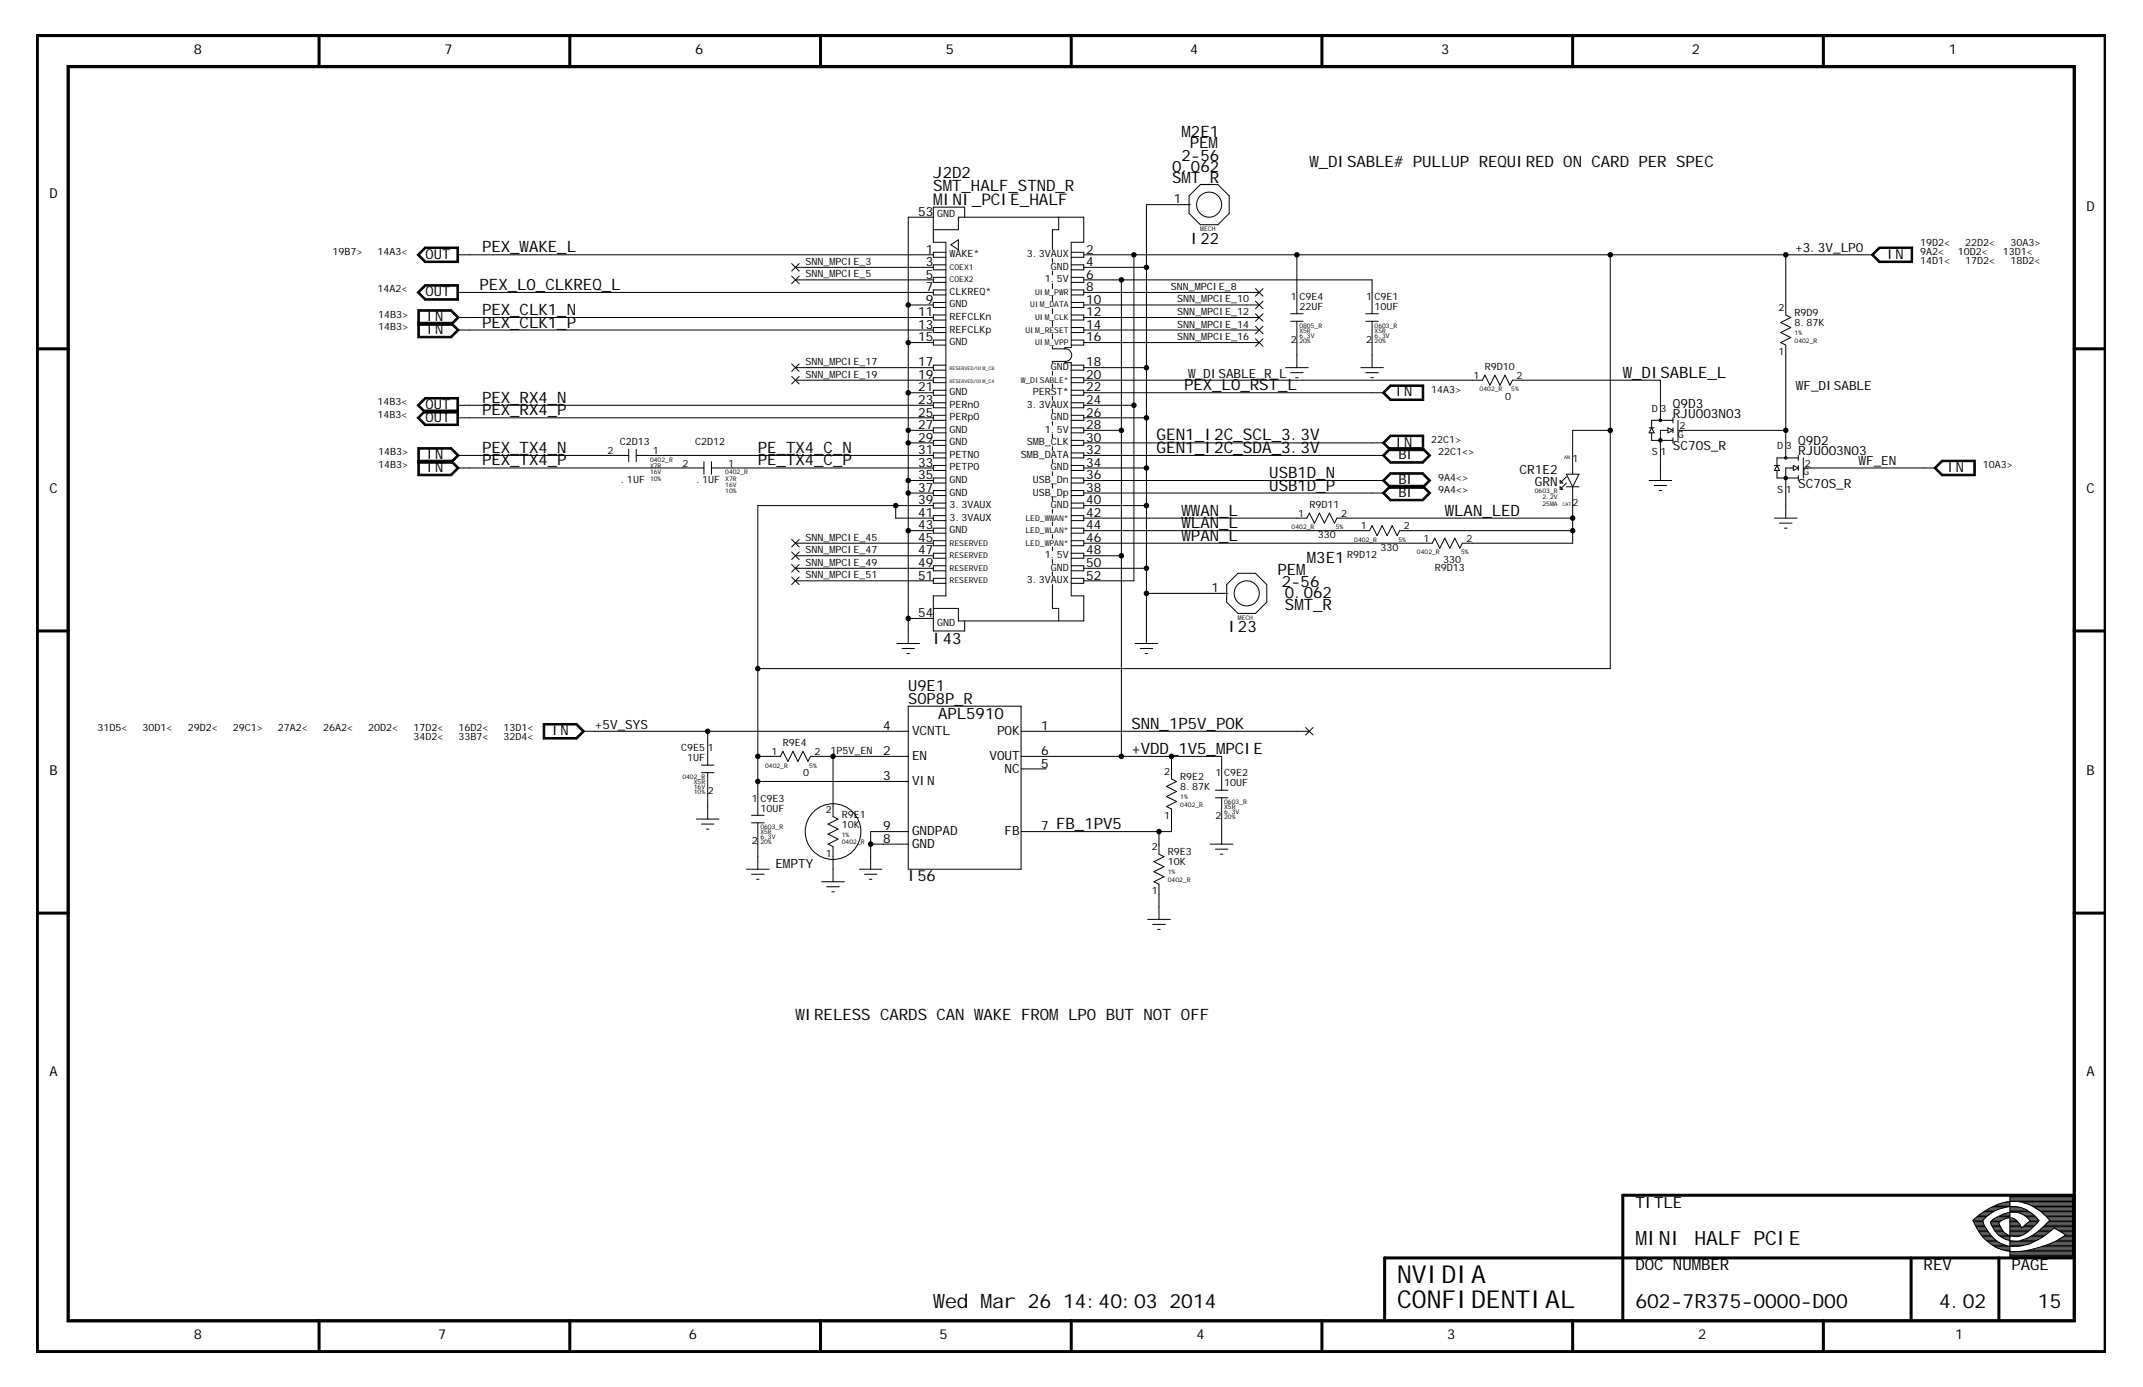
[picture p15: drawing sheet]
<svg xmlns="http://www.w3.org/2000/svg" width="432mm" height="279mm" viewBox="0 0 432 279" stroke-linecap="round" stroke-linejoin="round" font-family="sans-serif">
<defs><g id="words">
<g font-size="5">
<text x="281.5" y="263.5">CONFIDENTIAL</text>
<text x="281.5" y="258.5">NVIDIA</text>
</g>
<g font-size="4">
<text x="329.5" y="250.9">M</text>
<text x="331.9" y="250.9">INI HALF PCIE</text>
<text x="188.1" y="263.5">W</text>
<text x="190.4" y="263.5">ed M</text>
<text x="200" y="263.5">ar 26 14:40:03 2014</text>
<text x="329.5" y="263.5">602-7R375-0000-D00</text>
<text x="390.7" y="263.5">4.02</text>
<text x="410.6" y="263.5">15</text>
</g>
<g font-size="3.2">
<text x="238.1" y="27.6">M</text>
<text x="239.7" y="29.9">PEM</text>
<text x="240" y="27.6">2E1</text>
<text x="188.1" y="35.9">J2D2</text>
<text x="236.2" y="34.7">0.062</text>
<text x="238.1" y="32.4">2-56</text>
<text x="263.8" y="33.6">W</text>
<text x="265.7" y="33.6">_DISABLE# PULLUP REQUIRED ON CARD PER SPEC</text>
<text x="188.1" y="38.4">SM</text>
<text x="188.1" y="41.2">M</text>
<text x="190" y="41.2">INI_PCIE_HALF</text>
<text x="191.8" y="38.4">T_HALF_STND_R</text>
<text x="236.2" y="36.9">SM</text>
<text x="240" y="36.9">T_R</text>
<text x="97.1" y="50.8">PEX_W</text>
<text x="106.6" y="50.8">AKE_L</text>
<text x="240" y="49.1">I22</text>
<text x="96.6" y="58.4">PEX_L0_CLKREQ_L</text>
<text x="97.1" y="66">PEX_CLK1_P</text>
<text x="97.1" y="63.5">PEX_CLK1_N</text>
<text x="327" y="76.1">W</text>
<text x="328.9" y="76.1">_DISABLE_L</text>
<text x="97.1" y="81.1">PEX_RX4_N</text>
<text x="97.1" y="83.7">PEX_RX4_P</text>
<text x="238.6" y="78.6">PEX_L0_RST_L</text>
<text x="233" y="88.7">GEN1_I2C_SCL_3.3V</text>
<text x="97.1" y="93.8">PEX_TX4_P</text>
<text x="97.1" y="91.2">PEX_TX4_N</text>
<text x="152.7" y="91.2">PE_TX4_C_N</text>
<text x="152.7" y="93.8">PE_TX4_C_P</text>
<text x="233" y="91.2">GEN1_I2C_SDA_3.3V</text>
<text x="255.8" y="96.3">USB1D_N</text>
<text x="255.8" y="98.8">USB1D_P</text>
<text x="238.1" y="103.9">WAN_L</text>
<text x="238.1" y="106.4">W</text>
<text x="240" y="103.9">W</text>
<text x="240" y="106.4">LAN_L</text>
<text x="291.1" y="103.9">W</text>
<text x="293" y="103.9">LAN_LED</text>
<text x="238.1" y="108.9">W</text>
<text x="240" y="108.9">PAN_L</text>
<text x="263.3" y="113.5">M</text>
<text x="265.2" y="113.5">3E1</text>
<text x="257.4" y="115.7">PEM</text>
<text x="258.3" y="118.3">2-56</text>
<text x="258.9" y="122.8">SM</text>
<text x="258.9" y="120.5">0.062</text>
<text x="262.7" y="122.8">T_R</text>
<text x="188.1" y="129.6">I43</text>
<text x="247.5" y="127.4">I23</text>
<text x="189" y="144.8">APL5910</text>
<text x="228" y="146.8">SNN_1P5V_POK</text>
<text x="228" y="151.9">+VDD_1V5_M</text>
<text x="246.9" y="151.9">PCIE</text>
<text x="212.8" y="167">FB_1PV5</text>
<text x="160.3" y="205.4">W</text>
<text x="162.2" y="205.4">IRELESS CARDS CAN W</text>
<text x="198.2" y="205.4">AKE FROMLP0 BUT NOT OFF</text>
<text x="329.5" y="243.3">TITLE</text>
<text x="329.5" y="255.9">DOC NUM</text>
<text x="342.8" y="255.9">BER</text>
<text x="387.6" y="255.9">REV</text>
<text x="405.3" y="255.9">PAGE</text>
</g>
<g font-size="3.1">
<text x="183" y="141.8">SOP8P_R</text>
<text x="183" y="139.2">U9E1</text>
<text x="183" y="177.4">I56</text>
</g>
<g font-size="2.8">
<text x="39" y="10.9">8</text>
<text x="89.6" y="10.9">7</text>
<text x="140.1" y="10.9">6</text>
<text x="190.6" y="10.9">5</text>
<text x="239.8" y="10.9">4</text>
<text x="290.4" y="10.9">3</text>
<text x="340.9" y="10.9">2</text>
<text x="392.7" y="10.9">1</text>
<text x="10" y="40">D</text>
<text x="420.4" y="42.5">D</text>
<text x="85.8" y="52.1">OUT</text>
<text x="380.3" y="52.1">IN</text>
<text x="85.8" y="59.7">OUT</text>
<text x="86" y="64.7">IN</text>
<text x="86" y="67.2">IN</text>
<text x="85.8" y="82.4">OUT</text>
<text x="281.3" y="79.9">IN</text>
<text x="85.8" y="84.9">OUT</text>
<text x="281.3" y="90">IN</text>
<text x="86" y="92.5">IN</text>
<text x="86" y="95">IN</text>
<text x="281.8" y="92.5">BI</text>
<text x="392.4" y="95">IN</text>
<text x="10" y="99.3">C</text>
<text x="281.8" y="97.6">BI</text>
<text x="281.8" y="100.1">BI</text>
<text x="420.4" y="99.3">C</text>
<text x="111.3" y="148.1">IN</text>
<text x="10" y="156.2">B</text>
<text x="420.4" y="156.2">B</text>
<text x="10" y="216.8">A</text>
<text x="420.4" y="216.8">A</text>
<text x="39" y="269.8">8</text>
<text x="88.3" y="269.8">7</text>
<text x="138.8" y="269.8">6</text>
<text x="189.3" y="269.8">5</text>
<text x="241.1" y="269.8">4</text>
<text x="291.6" y="269.8">3</text>
<text x="342.1" y="269.8">2</text>
<text x="393.9" y="269.8">1</text>
</g>
<g font-size="2.6">
<text x="236.5" y="41">1</text>
<text x="185" y="43.5">53</text>
<text x="186.5" y="53.6">3</text>
<text x="186.5" y="51.1">1</text>
<text x="218.9" y="51.1">2</text>
<text x="218.9" y="53.6">4</text>
<text x="361.7" y="50.8">+3.3V_LP0</text>
<text x="186.5" y="58.7">7</text>
<text x="186.5" y="56.1">5</text>
<text x="218.9" y="56.1">6</text>
<text x="218.9" y="58.7">8</text>
<text x="185" y="63.7">11</text>
<text x="186.5" y="61.2">9</text>
<text x="218.9" y="63.7">12</text>
<text x="218.9" y="61.2">10</text>
<text x="185" y="68.8">15</text>
<text x="185" y="66.2">13</text>
<text x="218.9" y="66.2">14</text>
<text x="218.9" y="68.8">16</text>
<text x="185" y="76.3">19</text>
<text x="185" y="73.8">17</text>
<text x="218.9" y="73.8">18</text>
<text x="218.9" y="76.3">20</text>
<text x="239.4" y="76.1">W</text>
<text x="240.9" y="76.1">_DISABLE_R_L</text>
<text x="185" y="78.9">21</text>
<text x="185" y="81.4">23</text>
<text x="185" y="83.9">25</text>
<text x="218.9" y="78.9">22</text>
<text x="218.9" y="81.4">24</text>
<text x="218.9" y="83.9">26</text>
<text x="337.1" y="82.1">Q9D3</text>
<text x="361.8" y="78.6">W</text>
<text x="363.4" y="78.6">F_DISABLE</text>
<text x="185" y="86.4">27</text>
<text x="185" y="89">29</text>
<text x="218.9" y="86.4">28</text>
<text x="218.9" y="89">30</text>
<text x="337.1" y="84.2">RJU003N03</text>
<text x="362.3" y="89.7">Q9D2</text>
<text x="185" y="91.5">31</text>
<text x="185" y="94">33</text>
<text x="218.9" y="94">34</text>
<text x="218.9" y="91.5">32</text>
<text x="306.2" y="95.5">CR1E2</text>
<text x="337.1" y="90.7">SC70S_R</text>
<text x="362.3" y="91.7">RJU003N03</text>
<text x="374.5" y="93.8">W</text>
<text x="376" y="93.8">F_EN</text>
<text x="185" y="101.6">39</text>
<text x="185" y="96.5">35</text>
<text x="185" y="99.1">37</text>
<text x="218.9" y="101.6">40</text>
<text x="218.9" y="96.5">36</text>
<text x="218.9" y="99.1">38</text>
<text x="309.3" y="97.8">GRN</text>
<text x="362.3" y="98.3">SC70S_R</text>
<text x="185" y="104.1">41</text>
<text x="185" y="106.6">43</text>
<text x="218.9" y="106.6">44</text>
<text x="218.9" y="104.1">42</text>
<text x="185" y="109.2">45</text>
<text x="185" y="111.7">47</text>
<text x="218.9" y="111.7">48</text>
<text x="218.9" y="109.2">46</text>
<text x="185" y="114.2">49</text>
<text x="185" y="116.7">51</text>
<text x="218.9" y="116.7">52</text>
<text x="218.9" y="114.2">50</text>
<text x="244.1" y="119.3">1</text>
<text x="185" y="124.3">54</text>
<text x="119.9" y="146.8">+5V_SYS</text>
<text x="178" y="147.1">4</text>
<text x="183.8" y="148.1">VCNTL</text>
<text x="200.9" y="148.1">POK</text>
<text x="209.8" y="147.1">1</text>
<text x="178" y="152.1">2</text>
<text x="183.8" y="153.1">EN</text>
<text x="199.4" y="153.1">VOUT</text>
<text x="202.4" y="155.6">NC</text>
<text x="209.8" y="154.6">5</text>
<text x="209.8" y="152.1">6</text>
<text x="178" y="157.2">3</text>
<text x="183.8" y="158.2">VIN</text>
<text x="178" y="167.3">9</text>
<text x="209.8" y="167.3">7</text>
<text x="178" y="169.8">8</text>
<text x="183.8" y="168.3">GNDPAD</text>
<text x="183.8" y="170.8">GND</text>
<text x="202.4" y="168.3">FB</text>
<text x="156.2" y="174.8">EM</text>
<text x="159.3" y="174.8">PTY</text>
</g>
<g font-size="2">
<text x="188.8" y="43.8">GND</text>
<text x="67" y="51.3">19B7&gt;</text>
<text x="76.1" y="51.3">14A3&lt;</text>
<text x="162.3" y="53.3">SNN_M</text>
<text x="168.3" y="53.3">PCIE_3</text>
<text x="191.3" y="51.8">W</text>
<text x="192.6" y="51.8">AKE*</text>
<text x="206.9" y="51.8">3.3VAUX</text>
<text x="386.9" y="49.5">19D2&lt;</text>
<text x="386.9" y="53.1">14D1&lt;</text>
<text x="386.9" y="51.3">9A2&lt;</text>
<text x="394.5" y="51.3">10D2&lt;</text>
<text x="396" y="49.5">22D2&lt;</text>
<text x="396" y="53.1">17D2&lt;</text>
<text x="403.6" y="51.3">13D1&lt;</text>
<text x="405.1" y="49.5">30A3&gt;</text>
<text x="405.1" y="53.1">18D2&lt;</text>
<text x="76.1" y="58.9">14A2&lt;</text>
<text x="162.3" y="55.9">SNN_M</text>
<text x="168.3" y="55.9">PCIE_5</text>
<text x="191.3" y="59.4">CLKREQ*</text>
<text x="210.5" y="56.9">1.5V</text>
<text x="211.7" y="54.4">GND</text>
<text x="235.9" y="58.4">SNN_M</text>
<text x="241.9" y="58.4">PCIE_8</text>
<text x="76.2" y="64">14B3&gt;</text>
<text x="191.3" y="61.9">GND</text>
<text x="191.3" y="64.5">REFCLKn</text>
<text x="237.2" y="66">SNN_M</text>
<text x="237.2" y="60.9">SNN_M</text>
<text x="237.2" y="63.5">SNN_M</text>
<text x="243.2" y="66">PCIE_14</text>
<text x="243.2" y="60.9">PCIE_10</text>
<text x="243.2" y="63.5">PCIE_12</text>
<text x="260.1" y="60.4">1</text>
<text x="261.8" y="62.4">22UF</text>
<text x="261.8" y="60.4">C9E4</text>
<text x="275.3" y="60.4">1</text>
<text x="277" y="62.4">10UF</text>
<text x="277" y="60.4">C9E1</text>
<text x="358.4" y="62.7">2</text>
<text x="361.6" y="65.7">8.87K</text>
<text x="361.6" y="63.7">R9D9</text>
<text x="76.2" y="66.5">14B3&gt;</text>
<text x="191.3" y="67">REFCLKp</text>
<text x="191.3" y="69.5">GND</text>
<text x="237.2" y="68.5">SNN_M</text>
<text x="243.2" y="68.5">PCIE_16</text>
<text x="260.1" y="69">2</text>
<text x="275.3" y="69">2</text>
<text x="358.4" y="71.5">1</text>
<text x="162.3" y="73.6">SNN_M</text>
<text x="162.3" y="76.1">SNN_M</text>
<text x="168.3" y="73.6">PCIE_17</text>
<text x="168.3" y="76.1">PCIE_19</text>
<text x="211.7" y="74.6">GND</text>
<text x="296.9" y="76.3">1</text>
<text x="299.2" y="74.6">R9D10</text>
<text x="305.6" y="76.3">2</text>
<text x="76.1" y="81.6">14B3&lt;</text>
<text x="191.3" y="79.6">GND</text>
<text x="191.3" y="82.1">PERn0</text>
<text x="206.9" y="82.1">3.3VAUX</text>
<text x="208.1" y="79.6">PERST*</text>
<text x="288.4" y="79.1">14A3&gt;</text>
<text x="303.3" y="80.6">0</text>
<text x="332.8" y="82.9">D</text>
<text x="334.6" y="82.9">3</text>
<text x="76.1" y="84.2">14B3&lt;</text>
<text x="124.9" y="89.7">C2D13</text>
<text x="140.1" y="89.7">C2D12</text>
<text x="191.3" y="87.2">GND</text>
<text x="191.3" y="89.7">GND</text>
<text x="191.3" y="84.7">PERp0</text>
<text x="206.9" y="89.7">SM</text>
<text x="209.3" y="89.7">B_CLK</text>
<text x="210.5" y="87.2">1.5V</text>
<text x="211.7" y="84.7">GND</text>
<text x="288.4" y="89.2">22C1&gt;</text>
<text x="338.1" y="88.2">G</text>
<text x="338.4" y="86.4">2</text>
<text x="76.2" y="94.3">14B3&gt;</text>
<text x="76.2" y="91.7">14B3&gt;</text>
<text x="122.4" y="91.5">2</text>
<text x="131.5" y="91.5">1</text>
<text x="137.5" y="94">2</text>
<text x="146.7" y="94">1</text>
<text x="191.3" y="92.2">PETN0</text>
<text x="191.3" y="94.8">PETP0</text>
<text x="205.7" y="92.2">SM</text>
<text x="208.1" y="92.2">B_DATA</text>
<text x="211.7" y="94.8">GND</text>
<text x="289.8" y="91.7">22C1&lt;&gt;</text>
<text x="316.9" y="93">1</text>
<text x="332.8" y="91.7">S1</text>
<text x="358.1" y="90.5">D3</text>
<text x="363.4" y="95.8">G</text>
<text x="363.7" y="94">2</text>
<text x="399.5" y="94.3">10A3&gt;</text>
<text x="125.1" y="97.3">.1UF</text>
<text x="140.3" y="97.3">.1UF</text>
<text x="191.3" y="99.8">GND</text>
<text x="191.3" y="97.3">GND</text>
<text x="208.1" y="99.8">USB_Dp</text>
<text x="208.1" y="97.3">USB_Dn</text>
<text x="289.8" y="96.8">9A4&lt;&gt;</text>
<text x="289.8" y="99.3">9A4&lt;&gt;</text>
<text x="316.9" y="101.8">2</text>
<text x="358.1" y="99.3">S1</text>
<text x="191.3" y="102.4">3.3VAUX</text>
<text x="191.3" y="104.9">3.3VAUX</text>
<text x="191.3" y="107.4">GND</text>
<text x="211.7" y="102.4">GND</text>
<text x="261.6" y="104.1">1</text>
<text x="263.8" y="102.4">R9D11</text>
<text x="270.2" y="104.1">2</text>
<text x="274.2" y="106.6">1</text>
<text x="282.8" y="106.6">2</text>
<text x="162.3" y="111.4">SNN_M</text>
<text x="162.3" y="108.9">SNN_M</text>
<text x="162.3" y="114">SNN_M</text>
<text x="168.3" y="111.4">PCIE_47</text>
<text x="168.3" y="108.9">PCIE_45</text>
<text x="168.3" y="114">PCIE_49</text>
<text x="210.5" y="112.5">1.5V</text>
<text x="265.5" y="108.4">330</text>
<text x="271.4" y="112.5">R9D12</text>
<text x="278.1" y="110.9">330</text>
<text x="286.8" y="109.2">1</text>
<text x="290.8" y="113.5">330</text>
<text x="295.5" y="109.2">2</text>
<text x="162.3" y="116.5">SNN_M</text>
<text x="168.3" y="116.5">PCIE_51</text>
<text x="206.9" y="117.5">3.3VAUX</text>
<text x="211.7" y="115">GND</text>
<text x="289.1" y="115">R9D13</text>
<text x="188.8" y="126.1">GND</text>
<text x="19.6" y="147.3">31D5&lt;</text>
<text x="28.7" y="147.3">30D1&lt;</text>
<text x="37.8" y="147.3">29D2&lt;</text>
<text x="46.9" y="147.3">29C1&gt;</text>
<text x="56" y="147.3">27A2&lt;</text>
<text x="65.1" y="147.3">26A2&lt;</text>
<text x="74.2" y="147.3">20D2&lt;</text>
<text x="83.3" y="149.1">34D2&lt;</text>
<text x="83.3" y="147.3">17D2&lt;</text>
<text x="92.4" y="149.1">33B7&lt;</text>
<text x="92.4" y="147.3">16D2&lt;</text>
<text x="101.5" y="149.1">32D4&lt;</text>
<text x="101.5" y="147.3">13D1&lt;</text>
<text x="137.3" y="151.4">C9E51</text>
<text x="138.5" y="153.4">1UF</text>
<text x="155.5" y="152.1">1</text>
<text x="157.7" y="150.3">R9E4</text>
<text x="164.1" y="152.1">2</text>
<text x="167.3" y="151.9">1P5V_EN</text>
<text x="142.6" y="159.9">2</text>
<text x="151.5" y="161.5">1</text>
<text x="153.2" y="161.5">C9E3</text>
<text x="161.8" y="156.4">0</text>
<text x="234.6" y="156.2">2</text>
<text x="237.8" y="159.2">8.87K</text>
<text x="237.8" y="157.2">R9E2</text>
<text x="244.9" y="156.4">1</text>
<text x="246.7" y="156.4">C9E2</text>
<text x="246.7" y="158.4">10UF</text>
<text x="153.2" y="163.5">10UF</text>
<text x="166.4" y="163.7">2</text>
<text x="169.6" y="166.8">10K</text>
<text x="169.6" y="164.7">R9E1</text>
<text x="234.6" y="165">1</text>
<text x="244.9" y="165">2</text>
<text x="151.5" y="170">2</text>
<text x="166.4" y="172.6">1</text>
<text x="232.1" y="171.3">2</text>
<text x="235.3" y="172.3">R9E3</text>
<text x="235.3" y="174.3">10K</text>
<text x="232.1" y="180.1">1</text>
</g>
<g font-size="1.6">
<text x="191.3" y="56.9">COEX2</text>
<text x="191.3" y="54.4">COEX1</text>
<text x="208.6" y="59.4">UIM</text>
<text x="211.5" y="59.4">_PW</text>
<text x="214.4" y="59.4">R</text>
<text x="207.6" y="61.9">UIM</text>
<text x="208.6" y="64.5">UIM</text>
<text x="210.5" y="61.9">_DATA</text>
<text x="211.5" y="64.5">_CLK</text>
<text x="206.6" y="67">UIM</text>
<text x="208.6" y="69.5">UIM</text>
<text x="209.5" y="67">_RESET</text>
<text x="211.5" y="69.5">_VPP</text>
<text x="205.7" y="77.1">W</text>
<text x="206.6" y="77.1">_DISABLE*</text>
<text x="206.6" y="104.9">LED_WAN*</text>
<text x="206.6" y="107.4">LED_W</text>
<text x="211.5" y="104.9">W</text>
<text x="211.5" y="107.4">LAN*</text>
<text x="191.3" y="112.5">RESERVED</text>
<text x="191.3" y="109.9">RESERVED</text>
<text x="206.6" y="109.9">LED_W</text>
<text x="211.5" y="109.9">PAN*</text>
<text x="191.3" y="117.5">RESERVED</text>
<text x="191.3" y="115">RESERVED</text>
</g>
<g font-size="1.3">
<text x="241.8" y="46.5">M</text>
<text x="242.6" y="46.5">ECH</text>
<text x="261.8" y="66">0805_R</text>
<text x="277" y="66">0603_R</text>
<text x="261.8" y="67">X5R</text>
<text x="261.8" y="68">6.3V</text>
<text x="261.8" y="69">20%</text>
<text x="277" y="69">20%</text>
<text x="277" y="68">6.3V</text>
<text x="277" y="67">X5R</text>
<text x="361.6" y="67.5">1%</text>
<text x="361.6" y="69">0402_R</text>
<text x="298.1" y="78.9">0402_R</text>
<text x="304.5" y="78.9">5%</text>
<text x="131" y="93">0402_R</text>
<text x="131" y="94.3">X7R</text>
<text x="131" y="95.5">16V</text>
<text x="146.1" y="95.5">0402_R</text>
<text x="131" y="96.8">10%</text>
<text x="146.1" y="99.3">10%</text>
<text x="146.1" y="96.8">X7R</text>
<text x="146.1" y="98.1">16V</text>
<text x="309.3" y="99.3">0603_R</text>
<text x="310.8" y="100.6">2.2V</text>
<text x="310.8" y="101.8">25M</text>
<text x="313.1" y="101.8">A</text>
<text x="260.3" y="106.6">0402_R</text>
<text x="269.1" y="106.6">5%</text>
<text x="272.9" y="109.2">0402_R</text>
<text x="281.8" y="109.2">5%</text>
<text x="285.5" y="111.7">0402_R</text>
<text x="294.4" y="111.7">5%</text>
<text x="249.4" y="124.8">M</text>
<text x="250.2" y="124.8">ECH</text>
<text x="154.2" y="154.6">0402_R</text>
<text x="163.1" y="154.6">5%</text>
<text x="137.5" y="156.9">0402_R</text>
<text x="139.8" y="157.9">X5R</text>
<text x="139.8" y="158.9">16V</text>
<text x="139.8" y="159.9">10%</text>
<text x="237.8" y="161">1%</text>
<text x="246.7" y="162">0603_R</text>
<text x="153.2" y="167">0603_R</text>
<text x="237.8" y="162.5">0402_R</text>
<text x="246.7" y="165">20%</text>
<text x="246.7" y="164">6.3V</text>
<text x="246.7" y="163">X5R</text>
<text x="153.2" y="168">X5R</text>
<text x="153.2" y="169">6.3V</text>
<text x="153.2" y="170">20%</text>
<text x="169.6" y="170">0402_R</text>
<text x="169.6" y="168.5">1%</text>
<text x="235.3" y="177.6">0402_R</text>
<text x="235.3" y="176.1">1%</text>
</g>
<g font-size="1">
<text x="191.3" y="77.1">RESERVED/UIM</text>
<text x="191.3" y="74.6">RESERVED/UIM</text>
<text x="198.6" y="77.1">_C4</text>
<text x="198.6" y="74.6">_C8</text>
<text x="315.2" y="92.5">AN</text>
<text x="314.8" y="101.8">CAT</text>
</g>
</g></defs>
<g fill="none" stroke="#000" stroke-width=".2">
<path d="M7.7 7.4h416.3zM7.7 7.4v264.7zM13.5 13.2h404.7zM13.5 13.2v253.1zM418.2 13.2v253.1zM424 7.4v264.7zM239.6 39.5v3.5zM241.9 37.2l-2.3 2.3zM241.9 37.2h3.5zM245.4 37.2l2.3 2.3zM247.7 39.5v3.5zM84 51.3l1.6 1.6z"/>
<path d="M84 51.3l1.6-1.5zM84 58.9l1.6 1.6zM84 58.9l1.6-1.6zM84.2 51.3l1.5 1.5zM84.2 58.9l1.5 1.5zM84.3 51.3l1.4-1.3zM84.3 51.3l1.4 1.4zM84.3 58.9l1.4-1.4zM84.3 58.9l1.4 1.4zM84.5 51.3l1.3-1.2zM84.5 51.3l1.3 1.3zM84.5 58.9l1.3-1.3z"/>
<path d="M84.5 58.9l1.3 1.3zM85.6 49.8h6.8zM85.6 52.9h6.8zM85.6 57.3h6.8zM85.7 52.8h6.6zM85.7 49.9h6.6zM85.7 49.9l-1.5 1.4zM85.7 57.4h6.6zM85.7 57.4l-1.5 1.5zM85.7 50h6.5zM85.7 52.7h6.5zM85.7 57.5h6.5z"/>
<path d="M85.8 50.1h6.3zM85.8 52.6h6.3zM85.8 57.6h6.3zM92.1 50.1v2.5zM92.1 51.3h2.5zM92.1 57.6v2.6zM92.1 58.9h2.5zM92.2 50v2.7zM92.2 57.5v2.8zM92.3 49.9v2.9zM92.3 57.4v3zM92.4 49.8v3.1z"/>
<path d="M92.4 57.3v3.2zM94.6 51.3h93.5zM94.6 58.9h93.5zM159.5 54.6l1.5-1.5zM159.5 53.1l1.5 1.5zM159.5 57.1l1.5-1.5zM159.5 55.6l1.5 1.5zM160.3 53.9h2.5zM160.3 56.4h2.5zM162.8 53.9h25.3zM162.8 56.4h25.3zM183 43.8h5.1z"/>
<path d="M183 43.8v17.6zM188.1 46.3h5zM188.1 50.8h2.5zM188.1 51.8h2.5zM188.1 41.7h6.3zM188.1 48.8h2.5zM188.1 41.7v7.1zM188.1 50.8v1zM188.1 54.4h2.5zM188.1 58.4h2.5zM188.1 59.4h2.5zM188.1 55.9h2.5z"/>
<path d="M188.1 56.9h2.5zM188.1 53.3h2.5zM188.1 53.3v1.1zM188.1 55.9v1zM188.1 58.4v1zM190.6 48.8v71.2zM191.6 49.3l1.5 1zM191.6 49.3l1.5-1zM193.1 43.8h25.3zM193.1 48.3v2zM193.1 43.8v2.5zM194.4 41.7v2.1z"/>
<path d="M212.1 52.1v.7zM212.1 46.3v4zM212.1 46.3h1.2zM212.1 59.7v1zM212.1 54.6v.8zM212.1 57.1v1zM213.3 43.8v2.5zM215.8 50.8h2.6zM215.8 51.8h2.6zM215.8 48.8h2.6zM215.8 48.8v21.2zM215.8 59.4h2.6z"/>
<path d="M215.8 58.4h2.6zM215.8 56.9h2.6zM215.8 55.9h2.6zM215.8 54.4h2.6zM215.8 53.3h2.6zM218.4 50.8v1zM218.4 43.8v5zM218.4 53.3v1.1zM218.4 55.9v1zM218.4 58.4v1zM218.4 58.9h32.8zM218.4 53.9h12.6z"/>
<path d="M218.4 51.3h10.1zM218.4 56.4h7.5zM225.9 56.4h50.6zM225.9 56.4v30.3zM228.5 51.3h32.8zM228.5 51.3v30.3zM231 41.2h7.6zM231 41.2v12.7zM231 53.9v20.2zM238.6 41.2h1.2zM239.6 43l2.3 2.3zM241.9 45.3h3.5z"/>
<path d="M247.7 43l-2.3 2.3zM251.2 58.9h2.5zM253 58.1l1.5 1.6zM254.5 58.1l-1.5 1.6zM261.3 58.9v4.3zM261.3 51.3h63.2zM261.3 51.3v7.6zM276.5 58.9v4.3zM276.5 56.4v2.5zM324.5 51.3h35.3zM324.5 51.3v35.4zM359.8 51.3h15.2z"/>
<path d="M359.8 51.3v10.1zM375 51.3h2.5zM377 51.3l1.6-1.5zM377 51.3l1.6 1.6zM377.2 51.3l1.5-1.4zM377.2 51.3l1.5 1.5zM377.3 51.3l1.4-1.3zM377.3 51.3l1.4 1.4zM377.5 51.3l1.3-1.2zM377.5 51.3l1.3 1.3zM378.6 49.8h6.8zM378.6 52.9h6.8z"/>
<path d="M378.7 49.9h6.6zM378.7 52.8h6.6zM378.7 50h6.5zM378.7 52.7h6.5zM378.8 50.1h6.3zM378.8 52.6h6.3zM385.1 50.1v2.5zM385.2 50v2.7zM385.3 49.9v2.9zM385.4 49.8v3.1zM84.2 64.9h6.8zM84.2 64.9v3.2z"/>
<path d="M84.2 68.1h6.8zM84.2 62.4h6.8zM84.2 62.4v3.1zM84.2 65.5h6.8zM84.3 65h6.6zM84.3 65v2.9zM84.3 67.9h6.6zM84.3 62.5h6.6zM84.3 62.5v2.9zM84.3 65.4h6.6zM84.4 65.1h6.5zM84.4 65.1v2.7z"/>
<path d="M84.4 67.8h6.5zM84.4 62.6h6.5zM84.4 62.6v2.7zM84.4 65.3h6.5zM84.5 65.2h6.3zM84.5 65.2v2.5zM84.5 67.7h6.3zM84.5 62.7h6.3zM84.5 62.7v2.5zM85.6 60.5h6.8zM85.7 60.4h6.6zM85.7 60.3h6.5z"/>
<path d="M85.8 60.2h6.3zM90.8 65.2l1.3 1.3zM90.8 67.7l1.3-1.2zM90.8 62.7l1.3 1.3zM90.8 65.2l1.3-1.2zM90.9 65.1l1.3 1.4zM90.9 62.6l1.3 1.4zM90.9 65.3l1.3-1.3zM90.9 65l1.5 1.5zM90.9 62.5l1.5 1.5zM90.9 65.4l1.5-1.4zM91 64.9l1.5 1.6z"/>
<path d="M91 68.1l1.5-1.6zM91 62.4l1.5 1.6zM91 65.5l1.5-1.5zM92.1 66.5h2.5zM92.1 64h2.5zM92.2 66.5l-1.3 1.3zM92.4 66.5l-1.5 1.4zM94.6 66.5h93.5zM94.6 64h93.5zM159.5 77.3l1.5-1.5zM159.5 75.8l1.5 1.5zM159.5 74.8l1.5-1.5z"/>
<path d="M159.5 73.3l1.5 1.5zM160.3 76.6h2.5zM160.3 74.1h2.5zM162.8 74.1h25.3zM162.8 76.6h25.3zM183 79.1h5.1zM183 69h5.1zM183 61.4h5.1zM183 61.4v7.6zM183 69v10.1zM183 79.1v7.6zM188.1 73.6h2.5z"/>
<path d="M188.1 74.6h2.5zM188.1 77.1h2.5zM188.1 76.1h2.5zM188.1 68.5h2.5zM188.1 69.5h2.5zM188.1 66h2.5zM188.1 67h2.5zM188.1 63.5h2.5zM188.1 78.6h2.5zM188.1 64.5h2.5zM188.1 60.9h2.5zM188.1 61.9h2.5z"/>
<path d="M188.1 60.9v1zM188.1 63.5v1zM188.1 66v1zM188.1 68.5v1zM188.1 73.6v1zM188.1 76.1v1zM188.1 78.6v1zM188.1 79.6h2.5zM212.1 64.7v1zM212.1 62.2v1zM212.1 70.3h2.5zM212.1 67.2v1.1z"/>
<path d="M212.1 69.8v.5zM212.1 77.3v.8zM212.1 74.8v.8zM212.1 72.8v.3zM212.1 72.8h2.5zM212.1 79.9v.7zM214.6 70.3a1.26 1.26 0 0 1 1.3 1.2 1.26 1.26 0 0 1-1.3 1.3M214.6 70h1.2zM214.6 70v.3zM214.6 73.1h1.2zM214.6 72.8v.3zM215.8 69.5h2.6z"/>
<path d="M215.8 68.5h2.6zM215.8 67h2.6zM215.8 60.9h2.6zM215.8 61.9h2.6zM215.8 63.5h2.6zM215.8 64.5h2.6zM215.8 66h2.6zM215.8 78.6h2.6zM215.8 77.1h2.6zM215.8 76.1h2.6zM215.8 74.6h2.6zM215.8 73.6h2.6z"/>
<path d="M215.8 73.1v46.9zM215.8 79.6h2.6zM218.4 60.9v1zM218.4 63.5v1zM218.4 66v1zM218.4 68.5v1zM218.4 73.6v1zM218.4 76.1v1zM218.4 78.6v1zM218.4 79.1h58.1zM218.4 76.6h78.3zM218.4 66.5h32.8z"/>
<path d="M218.4 69h32.8zM218.4 61.4h32.8zM218.4 64h32.8zM218.4 74.1h12.6zM231 74.1v10.1zM251.2 64h2.5zM251.2 69h2.5zM251.2 66.5h2.5zM251.2 61.4h2.5zM253 63.2l1.5 1.5zM253 68.3l1.5 1.5zM253 65.7l1.5 1.5z"/>
<path d="M253 60.7l1.5 1.5zM254.5 63.2l-1.5 1.5zM254.5 68.3l-1.5 1.5zM254.5 65.7l-1.5 1.5zM254.5 60.7l-1.5 1.5zM259 74.1h4.6zM260 75.1h2.6zM260 64.7h2.6zM260 63.2h2.6zM261.1 76.1h.5zM261.3 71.5v2.6zM261.3 64.7v4.3z"/>
<path d="M261.3 69v2.5zM274.2 74.1h4.5zM275.2 75.1h2.5zM275.2 64.7h2.5zM275.2 63.2h2.5zM276.2 76.1h.5zM276.5 79.1h2.5zM276.5 71.5v2.6zM276.5 64.7v4.3zM276.5 69v2.5zM278.5 79.1l1.6-1.6zM278.5 79.1l1.6 1.6z"/>
<path d="M278.7 79.1l1.5-1.5zM278.7 79.1l1.5 1.5zM278.8 79.1l1.4-1.4zM278.8 79.1l1.4 1.4zM279 79.1l1.3-1.2zM279 79.1l1.3 1.3zM280.1 77.5h6.8zM280.2 77.6h6.6zM280.2 77.7h6.5zM280.3 77.9h6.3zM286.6 77.9v2.5zM286.7 77.7v2.8z"/>
<path d="M286.8 77.6v3zM286.9 77.5v3.2zM296.7 76.6h2zM299.2 75.6l1 2zM299.2 75.6l-.5 1zM301.2 75.6l1 2zM301.2 75.6l-1 2zM303.2 75.6l-1 2zM303.2 75.6l1.1 2zM304.8 76.6l-.5 1zM304.8 76.6h2zM306.8 76.6h27.8z"/>
<path d="M334.6 76.6v5zM358.8 65l2 1zM358.8 65l2-1zM358.8 67l2-1zM358.8 67l2 1zM358.8 69l1 .5zM358.8 69l2-1zM359.8 71.5v15.2zM359.8 61.4v2.1zM359.8 63.5l1 .5zM359.8 69.5v2zM84 81.6l1.6 1.6z"/>
<path d="M84 81.6l1.6-1.5zM84 84.2l1.6 1.5zM84 84.2l1.6-1.6zM84.2 81.6l1.5 1.5zM84.2 81.6l1.5-1.4zM84.2 84.2l1.5 1.4zM84.2 84.2l1.5-1.5zM84.2 90.2h6.8zM84.2 90.2v3.1zM84.2 93.3h6.8zM84.2 92.7h6.8zM84.2 92.7v3.1z"/>
<path d="M84.2 95.8h6.8zM84.3 90.3h6.6zM84.3 90.3v2.9zM84.3 93.2h6.6zM84.3 92.8h6.6zM84.3 92.8v2.9zM84.3 95.7h6.6zM84.3 81.6l1.4-1.3zM84.3 81.6l1.4 1.4zM84.3 84.2l1.4-1.4zM84.3 84.2l1.4 1.3zM84.4 90.4h6.5z"/>
<path d="M84.4 90.4v2.7zM84.4 93.1h6.5zM84.4 92.9h6.5zM84.4 92.9v2.7zM84.4 95.6h6.5zM84.5 81.6l1.3-1.2zM84.5 81.6l1.3 1.3zM84.5 84.2l1.3-1.3zM84.5 84.2l1.3 1.2zM84.5 90.5h6.3zM84.5 90.5v2.5zM84.5 93h6.3z"/>
<path d="M84.5 93v2.5zM84.5 95.5h6.3zM85.6 80.1h6.8zM85.6 83.2h6.8zM85.6 82.6h6.8zM85.6 85.7h6.8zM85.7 83.1h6.6zM85.7 80.2h6.6zM85.7 85.6h6.6zM85.7 82.7h6.6zM85.7 80.3h6.5zM85.7 83h6.5z"/>
<path d="M85.7 82.8h6.5zM85.7 85.5h6.5zM85.8 80.4h6.3zM85.8 82.9h6.3zM85.8 85.4h6.3zM90.8 90.5l1.3 1.2zM90.8 93l1.3-1.3zM90.8 93l1.3 1.3zM90.8 95.5l1.3-1.2zM90.9 90.4l1.3 1.3zM90.9 92.9l1.3 1.4zM90.9 95.6l1.3-1.3z"/>
<path d="M90.9 90.3l1.5 1.4zM90.9 92.8l1.5 1.5zM90.9 95.7l1.5-1.4zM91 90.2l1.5 1.5zM91 93.3l1.5-1.6zM91 92.7l1.5 1.6zM91 95.8l1.5-1.5zM92.1 80.4v2.5zM92.1 81.6h2.5zM92.1 82.9v2.5zM92.1 84.2h2.5zM92.1 91.7h2.5z"/>
<path d="M92.1 94.3h2.5zM92.2 80.3v2.7zM92.2 82.8v2.7zM92.2 91.7l-1.3 1.4zM92.3 80.2v2.9zM92.3 82.7v2.9zM92.4 80.1v3.1zM92.4 82.6v3.1zM92.4 91.7l-1.5 1.5zM94.6 81.6h93.5zM94.6 84.2h93.5zM94.6 94.3h42.9z"/>
<path d="M94.6 91.7h27.8zM122.4 91.7h4.3zM126.7 90.5v2.5zM128.2 90.5v2.5zM128.2 91.7h4.3zM132.5 91.7h55.6zM137.5 94.3h4.3zM141.8 93v2.5zM143.4 93v2.5zM143.4 94.3h4.2zM147.6 94.3h40.5zM183 99.3h5.1z"/>
<path d="M183 96.8h5.1zM183 89.2h5.1zM183 86.7h5.1zM183 86.7v2.5zM183 89.2v7.6zM183 96.8v2.5zM183 99.3v7.6zM188.1 89.7h2.5zM188.1 88.7h2.5zM188.1 86.2h2.5zM188.1 87.2h2.5zM188.1 83.7h2.5z"/>
<path d="M188.1 84.7h2.5zM188.1 81.1h2.5zM188.1 82.1h2.5zM188.1 96.3h2.5zM188.1 97.3h2.5zM188.1 93.8h2.5zM188.1 94.8h2.5zM188.1 91.2h2.5zM188.1 92.2h2.5zM188.1 99.8h2.5zM188.1 98.8h2.5zM188.1 81.1v1z"/>
<path d="M188.1 83.7v1zM188.1 86.2v1zM188.1 88.7v1zM188.1 91.2v1zM188.1 93.8v1zM188.1 96.3v1zM188.1 98.8v1zM212.1 90v.7zM212.1 87.4v.8zM212.1 84.9v.8zM212.1 82.4v.8zM212.1 95v.8z"/>
<path d="M212.1 92.5v.8zM212.1 97.6v.7zM215.8 97.3h2.6zM215.8 96.3h2.6zM215.8 98.8h2.6zM215.8 99.8h2.6zM215.8 94.8h2.6zM215.8 93.8h2.6zM215.8 92.2h2.6zM215.8 81.1h2.6zM215.8 82.1h2.6zM215.8 83.7h2.6z"/>
<path d="M215.8 84.7h2.6zM215.8 86.2h2.6zM215.8 87.2h2.6zM215.8 88.7h2.6zM215.8 89.7h2.6zM215.8 91.2h2.6zM218.4 81.1v1zM218.4 83.7v1zM218.4 86.2v1zM218.4 88.7v1zM218.4 91.2v1zM218.4 93.8v1z"/>
<path d="M218.4 96.3v1zM218.4 98.8v1zM218.4 91.7h58.1zM218.4 96.8h58.1zM218.4 99.3h58.1zM218.4 89.2h58.1zM218.4 94.3h12.6zM218.4 84.2h12.6zM218.4 81.6h10.1zM218.4 86.7h7.5zM225.9 86.7v25.3zM228.5 81.6v35.4z"/>
<path d="M231 84.2v10.1zM231 94.3v7.5zM276.5 89.2h2.5zM276.5 91.7h2.5zM276.5 96.8h2.5zM276.5 99.3h2.5zM278.5 89.2l1.6-1.5zM278.5 89.2l1.6 1.6zM278.5 91.7l1.6-1.5zM278.5 91.7l1.6 1.6zM278.5 96.8l1.6-1.6zM278.5 96.8l1.6 1.6z"/>
<path d="M278.5 99.3l1.6-1.5zM278.5 99.3l1.6 1.6zM278.7 89.2l1.5-1.4zM278.7 89.2l1.5 1.5zM278.7 91.7l1.5-1.4zM278.7 91.7l1.5 1.5zM278.7 96.8l1.5-1.5zM278.7 96.8l1.5 1.5zM278.7 99.3l1.5-1.4zM278.7 99.3l1.5 1.5zM278.8 89.2l1.4-1.3zM278.8 89.2l1.4 1.4z"/>
<path d="M278.8 91.7l1.4-1.3zM278.8 91.7l1.4 1.4zM278.8 96.8l1.4-1.4zM278.8 96.8l1.4 1.4zM278.8 99.3l1.4-1.3zM278.8 99.3l1.4 1.4zM279 89.2l1.3-1.2zM279 89.2l1.3 1.3zM279 91.7l1.3-1.2zM279 91.7l1.3 1.3zM279 96.8l1.3-1.3zM279 96.8l1.3 1.3z"/>
<path d="M279 99.3l1.3-1.2zM279 99.3l1.3 1.3zM280.1 80.7h6.8zM280.1 87.7h6.8zM280.1 90.8h6.8zM280.1 90.2h6.6zM280.1 93.3h6.6zM280.1 95.2h6.6zM280.1 98.4h6.6zM280.1 97.8h6.6zM280.2 80.6h6.6zM280.2 87.8h6.6z"/>
<path d="M280.2 90.7h6.6zM280.2 90.3h6.5zM280.2 93.2h6.5zM280.2 95.3h6.5zM280.2 98.3h6.5zM280.2 97.9h6.5zM280.2 80.5h6.5zM280.2 87.9h6.5zM280.2 90.6h6.5zM280.2 90.4h6.4zM280.2 93.1h6.4zM280.2 95.4h6.4z"/>
<path d="M280.2 98.2h6.4zM280.2 98h6.4zM280.3 80.4h6.3zM280.3 88h6.3zM280.3 90.5h6.3zM280.3 93h6.3zM280.3 95.5h6.3zM280.3 98.1h6.3zM286.6 88v2.5zM286.6 93l1.2-1.3zM286.6 90.5l1.2 1.2zM286.6 98.1l1.2-1.3z"/>
<path d="M286.6 95.5l1.2 1.3zM286.6 98.1l1.2 1.2zM286.6 93.1l1.4-1.4zM286.6 90.4l1.4 1.3zM286.6 95.4l1.4 1.4zM286.6 98l1.4 1.3zM286.7 87.9v2.7zM286.7 93.2l1.4-1.5zM286.7 90.3l1.4 1.4zM286.7 98.3l1.4-1.5zM286.7 95.3l1.4 1.5zM286.7 97.9l1.4 1.4z"/>
<path d="M286.7 93.3l1.6-1.6zM286.7 90.2l1.6 1.5zM286.7 98.4l1.6-1.6zM286.7 95.2l1.6 1.6zM286.7 97.8l1.6 1.5zM286.8 87.8v2.9zM286.9 87.7v3.1zM288 96.8l-1.4 1.4zM288 99.3l-1.4 1.4zM314.4 96.8l.5 .5zM314.4 96.8v.5zM314.4 98.1l.5 .5z"/>
<path d="M314.4 98.6h.5zM314.4 98.1v.5zM314.4 97.3h.5zM315.6 96l-1 1zM315.6 97.3l-1 1zM315.6 98.1h2.5zM315.6 95.5h2.5zM315.6 95.5l1.3 2.6zM316.9 98.1v3.7zM316.9 91.7v3.8zM316.9 86.7h7.6zM316.9 86.7v5z"/>
<path d="M318.1 95.5l-1.2 2.6zM324.5 86.7v48zM332.3 86.2h1zM332.3 87.2h1zM332.3 96.8h4.5zM332.8 84.7v1.5zM332.8 86.2l.5 1zM332.8 86.2l-.5 1zM332.8 87.2v1.5zM332.8 84.7h4.3zM332.8 88.7h4.3zM333.3 97.8h2.5z"/>
<path d="M334.3 98.8h.5zM334.6 81.6v3.1zM334.6 86.7v5zM334.6 86.7h1.5zM334.6 94.3v2.5zM334.6 91.7v2.6zM336.1 86.2v1zM336.1 87.2l1-.5zM336.1 86.2l1 .5zM337.1 88.2v1zM337.1 84.2v1zM337.1 86.2v1z"/>
<path d="M338.1 84.7v4zM338.1 86.7h1.5zM339.6 86.7h20.2zM357.5 93.8h1.1zM357.5 94.8h1.1zM358.1 92.2v1.6zM358.1 93.8l.5 1zM358.1 93.8l-.6 1zM358.1 94.8v1.5zM358.1 92.2h4.2zM358.1 96.3h4.2zM359.8 86.7v2.5z"/>
<path d="M359.8 99.3v2.5zM359.8 89.2v3zM359.8 94.3v5zM359.8 94.3h1.5zM361.3 93.8v1zM361.3 94.8l1-.5zM361.3 93.8l1 .5zM362.3 95.8v1zM362.3 91.7v1.1zM362.3 93.8v1zM363.4 92.2v4.1zM363.4 94.3h1.5z"/>
<path d="M364.9 94.3h22.7zM387.6 94.3h2.5zM389.7 94.3l1.5-1.6zM389.7 94.3l1.5 1.5zM389.8 94.3l1.5-1.5zM389.8 94.3l1.5 1.4zM390 94.3l1.3-1.4zM390 94.3l1.3 1.3zM390.1 94.3l1.3-1.3zM390.1 94.3l1.3 1.2zM391.2 92.7h6.8zM391.2 95.8h6.8z"/>
<path d="M391.3 92.8h6.6zM391.3 95.7h6.6zM391.3 92.9h6.5zM391.3 95.6h6.5zM391.4 93h6.3zM391.4 95.5h6.3zM397.7 93v2.5zM397.8 92.9v2.7zM397.9 92.8v2.9zM398 92.7v3.1zM152.7 101.8h27.8zM152.7 101.8v32.9z"/>
<path d="M159.5 110.2l1.5-1.5zM159.5 108.7l1.5 1.5zM159.5 112.7l1.5-1.5zM159.5 111.2l1.5 1.5zM159.5 115.2l1.5-1.5zM159.5 113.7l1.5 1.5zM159.5 117.8l1.5-1.6zM159.5 116.2l1.5 1.6zM160.3 109.4h2.5zM160.3 112h2.5zM160.3 114.5h2.5zM160.3 117h2.5z"/>
<path d="M162.8 112h25.3zM162.8 109.4h25.3zM162.8 117h25.3zM162.8 114.5h25.3zM180.5 104.4h7.6zM180.5 101.8h7.6zM180.5 101.8v2.6zM183 106.9h5.1zM183 106.9v17.7zM188.1 102.4h2.5zM188.1 101.3h2.5zM188.1 104.9h2.5z"/>
<path d="M188.1 103.9h2.5zM188.1 101.3v1.1zM188.1 103.9v1zM188.1 107.4h2.5zM188.1 106.4h2.5zM188.1 109.9h2.5zM188.1 108.9h2.5zM188.1 112.5h2.5zM188.1 111.4h2.5zM188.1 115h2.5zM188.1 114h2.5zM188.1 117.5h2.5z"/>
<path d="M188.1 116.5h2.5zM188.1 106.4v1zM188.1 108.9v1zM188.1 111.4v1.1zM188.1 114v1zM188.1 116.5v1zM212.1 100.1v.7zM212.1 102.6v.8zM212.1 115.2v.8zM212.1 112.7v.8zM212.1 105.1v.8zM212.1 110.2v.7z"/>
<path d="M212.1 107.7v.7zM212.1 117.8v4.8zM215.8 101.3h2.6zM215.8 102.4h2.6zM215.8 103.9h2.6zM215.8 104.9h2.6zM215.8 116.5h2.6zM215.8 117.5h2.6zM215.8 114h2.6zM215.8 115h2.6zM215.8 112.5h2.6zM215.8 111.4h2.6z"/>
<path d="M215.8 106.4h2.6zM215.8 107.4h2.6zM215.8 108.9h2.6zM215.8 109.9h2.6zM218.4 101.3v1.1zM218.4 103.9v1zM218.4 106.4v1zM218.4 108.9v1zM218.4 111.4v1.1zM218.4 114v1zM218.4 116.5v1zM218.4 104.4h42.9z"/>
<path d="M218.4 109.4h68.2zM218.4 106.9h55.5zM218.4 101.8h12.6zM218.4 114.5h12.6zM218.4 117h10.1zM218.4 112h7.5zM225.9 112v40.4zM231 119.5h15.2zM231 101.8v12.7zM231 114.5v5zM231 119.5v7.6zM246.2 119.5h1.2z"/>
<path d="M247.2 117.8v3.5zM249.4 115.5l-2.2 2.3zM249.4 115.5h3.6zM253 115.5l2.2 2.3zM255.2 117.8v3.5zM261.3 104.4h2zM263.8 103.4l1 2zM263.8 103.4l-.5 1zM265.9 103.4l1 2zM265.9 103.4l-1.1 2zM267.9 103.4l-1 2zM267.9 103.4l1 2z"/>
<path d="M269.4 104.4l-.5 1zM269.4 104.4h2zM271.4 104.4h45.5zM273.9 106.9h2.1zM276.5 105.9l1 2zM276.5 105.9l-.5 1zM278.5 105.9l1 2zM278.5 105.9l-1 2zM280.1 100.9h6.6zM280.2 100.8h6.5zM280.2 100.7h6.4zM280.3 100.6h6.3z"/>
<path d="M280.5 105.9l-1 2zM280.5 105.9l1 2zM282 106.9l-.5 1zM282 106.9h2zM284 106.9h32.9zM286.6 100.6l1.2-1.3zM286.6 109.4h2zM286.7 100.8l1.4-1.5zM286.7 100.9l1.6-1.6zM289.1 108.4l1 2zM289.1 108.4l-.5 1zM291.1 108.4l1 2z"/>
<path d="M291.1 108.4l-1 2zM293.1 108.4l-1 2zM293.1 108.4l1 2zM294.7 109.4l-.6 1zM294.7 109.4h2zM296.7 109.4h20.2zM316.9 101.8v2.6zM316.9 104.4v2.5zM316.9 106.9v2.5zM357.5 104.4h4.6zM358.6 105.4h2.5zM359.6 106.4h.5z"/>
<path d="M359.8 101.8v2.6zM152.7 134.7h171.8zM152.7 134.7v17.7zM180.7 129.6h4.6zM181.7 130.6h2.6zM182.8 131.7h.5zM183 127.1v2.5zM183 124.6h5.1zM183 124.6v2.5zM188.1 122.6h5zM188.1 120h2.5zM188.1 127.1h6.3z"/>
<path d="M188.1 120v7.1zM193.1 125.1h25.3zM193.1 122.6v2.5zM194.4 125.1v2zM212.1 122.6h1.2zM213.3 122.6v2.5zM215.8 120h2.6zM218.4 120v5.1zM228.7 129.6h4.6zM229.7 130.6h2.6zM230.7 131.7h.6zM231 127.1v2.5z"/>
<path d="M247.2 121.3l2.2 2.3zM249.4 123.6h3.6zM255.2 121.3l-2.2 2.3zM109.5 145.7h6.7zM109.5 145.7v3.2zM109.5 148.9h6.7zM109.6 145.8h6.6zM109.6 145.8v3zM109.6 148.8h6.6zM109.7 145.9h6.4zM109.7 145.9v2.8zM109.7 148.7h6.4z"/>
<path d="M109.8 146.1h6.3zM109.8 146.1v2.5zM109.8 148.6h6.3zM116.1 146.1l1.2 1.2zM116.1 148.6l1.2-1.3zM116.1 145.9l1.4 1.4zM116.2 145.8l1.4 1.5zM116.2 148.8l1.4-1.5zM116.2 145.7l1.6 1.6zM116.2 148.9l1.6-1.6zM117.3 147.3h2.6zM117.5 147.3l-1.4 1.4z"/>
<path d="M119.9 147.3h22.7zM141.3 155.6h2.6zM141.3 154.1h2.6zM142.6 147.3h35.4zM142.6 147.3v2.5zM142.6 159.9v2.6zM142.6 149.8v4.3zM142.6 155.6v4.3zM152.7 157.4h25.3zM152.7 152.4h2.5zM152.7 152.4v5zM152.7 157.4v2.5z"/>
<path d="M152.7 159.9v4.3zM155.2 152.4h2zM157.7 151.4l1.1 2zM157.7 151.4l-.5 1zM159.8 151.4l1 2zM159.8 151.4l-1 2zM161.8 151.4l-1 2zM161.8 151.4l1 2zM163.3 152.4l-.5 1zM163.3 152.4h2zM165.3 152.4h2.6zM167.9 152.4h10.1z"/>
<path d="M167.9 152.4v10.1zM178 147.3h5zM178 152.4h5zM178 157.4h5zM183 142.3h22.7zM183 142.3v32.8zM205.7 147.3h5.1zM205.7 142.3v32.8zM205.7 152.4h5.1zM205.7 154.9h5.1zM210.8 147.3h50.5zM210.8 152.4h15.1z"/>
<path d="M225.9 152.4h10.2zM235 158.4l2.1 1zM235 158.4l2.1-1zM236.1 154.9v2zM236.1 156.9l1 .5zM236.1 152.4h10.1zM236.1 152.4v2.5zM244.9 159.2h2.5zM246.2 152.4v2.5zM246.2 154.9v4.3zM261.3 147.3h2.5zM263.1 146.6l1.5 1.5z"/>
<path d="M264.6 146.6l-1.5 1.5zM140.3 165h4.6zM141.3 166h2.6zM142.3 167h.5zM142.6 162.5v2.5zM150.4 175.1h4.6zM151.4 176.1h2.6zM151.4 165.8h2.6zM151.4 164.2h2.6zM152.4 177.1h.5zM152.7 170v2.6zM152.7 172.6v2.5z"/>
<path d="M152.7 165.8v4.2zM165.6 177.6h4.5zM166.6 178.6h2.5zM166.8 166l2.1 1zM166.8 166l2.1-1zM166.8 168l2.1-1zM166.8 168l2.1 1zM166.8 170l1.1 .6zM166.8 170l2.1-1zM167.6 179.6h.5zM167.9 175.1v2.5zM167.9 172.6v2.5z"/>
<path d="M167.9 162.5v2zM167.9 164.5l1 .5zM167.9 170.6v2zM173.2 175.1h4.5zM174.2 176.1h2.5zM175.2 177.1h.5zM175.4 170h2.6zM175.4 167.5h2.6zM175.4 167.5v2.5zM175.4 170v2.6zM175.4 172.6v2.5zM178 167.5h5z"/>
<path d="M178 170h5zM183 175.1h22.7zM205.7 167.5h5.1zM210.8 167.5h22.7zM232.5 173.6l2 1zM232.5 173.6l2-1zM232.5 175.6l2-1zM232.5 175.6l2 1zM232.5 177.6l1 .5zM232.5 177.6l2-1zM233.5 167.5v2.5zM233.5 167.5h2.6z"/>
<path d="M233.5 170v2.1zM233.5 172.1l1 .5zM233.5 178.1v2zM235 160.4l2.1-1zM235 160.4l2.1 1.1zM235 162.5l1.1 .5zM235 162.5l2.1-1zM236.1 163v2zM236.1 165v2.5zM243.9 170h4.5zM244.9 171.1h2.5zM244.9 160.7h2.5z"/>
<path d="M245.9 172.1h.5zM246.2 167.5v2.5zM246.2 165v2.5zM246.2 160.7v4.3zM231.3 185.2h4.5zM232.3 186.2h2.5zM233.3 187.2h.5zM233.5 180.1v2.6zM233.5 182.7v2.5zM397.5 245.8l1.3-1.1zM397.5 245.8l.5 1zM397.6 245.8h2z"/>
<path d="M397.7 246.1h1.8zM397.8 246.3h1.8zM397.9 245.6h1.8zM397.9 246.6h1.8zM398 246.8l.4 .7zM398.1 246.8h1.7zM398.2 247.1h1.7zM398.2 245.3h1.8zM398.3 247.3h1.8zM398.4 247.5l.4 .6zM398.4 245.1h1.8zM398.5 247.6h1.7z"/>
<path d="M398.6 247.8h1.8zM398.7 244.8h1.8zM398.8 248.1h1.8zM398.8 248.1l.4 .7zM398.8 244.7l.5-.3zM398.9 248.3h1.8zM399.1 244.6h1.8zM399.1 248.6h1.8zM399.2 248.8l.4 .5zM399.3 244.4l.6-.4zM399.3 248.9h1.8zM399.5 244.3h1.8z"/>
<path d="M399.5 249.1h1.9zM399.5 246.1l.1 .1zM399.5 245.9v.2zM399.6 246.2l.1 .3zM399.6 249.3l.2 .2zM399.7 246.5l.1 .4zM399.7 245.6l.5-.4zM399.7 245.6l-.2 .3zM399.7 249.4h1.9zM399.8 244.1h1.8zM399.8 246.9l.4 .6zM399.8 249.5l.5 .5z"/>
<path d="M399.9 244l.7-.5zM400 249.6h1.9zM400.2 245.2l.5-.4zM400.2 243.8h2zM400.2 249.9h2zM400.2 247.5l.3 .4zM400.3 250l.5 .4zM400.5 247.9l.4 .7zM400.6 250.1h1.9zM400.6 243.5l.5-.3zM400.7 243.5h2.1zM400.7 244.8l.6-.5z"/>
<path d="M400.8 250.4l.6 .4zM400.9 250.4h2zM400.9 248.6l.4 .4zM401.1 243.3h2.6zM401.1 246.2v.2zM401.1 246.3h1.6zM401.1 243.2l.5-.2zM401.1 246.4l.1 .1zM401.1 246.1v.1zM401.2 246.1h1.8zM401.2 246.1h.1M401.2 246.5l.1 .3z"/>
<path d="M401.2 246.6h1.6zM401.2 250.6h2.2zM401.3 244.3l.9-.5zM401.3 245.9l-.1 .2zM401.3 249l.7 .7zM401.3 246.8l.1 .3zM401.3 246.8h1.6zM401.4 250.8l.6 .3zM401.4 245.8h1.9zM401.4 247.1h1.7zM401.4 247.1l.6 .9zM401.5 245.7l.5-.3z"/>
<path d="M401.5 245.7l-.2 .2zM401.6 243l.7-.3zM401.6 250.9h2.5zM401.6 247.3h1.6zM401.6 243h3.4zM401.8 245.6h2zM401.8 247.6h1.5zM401.9 247.8h1.6zM402 245.4l.4-.2zM402 251.1l.2 .2zM402 251.1h3zM402 248l.8 .9z"/>
<path d="M402 249.7l.8 .6zM402.1 248.1h1.6zM402.2 242.8h2.8zM402.2 243.8l.5-.2zM402.2 251.3l.6 .2zM402.3 242.7l.5-.2zM402.3 245.3h2.3zM402.3 248.3h1.6zM402.4 245.2l.6-.3zM402.5 251.4h2.5zM402.6 248.6h1.7zM402.7 245.1h2.3z"/>
<path d="M402.7 243.6l.5-.2zM402.7 246.3l.6-.4zM402.7 246.3l.3 .7zM402.8 242.5l.5-.1zM402.8 248.9h1.9zM402.8 248.9l.3 .2zM402.8 251.5l.6 .2zM402.8 250.3l.5 .3zM402.9 242.5h2.1zM403 244.9l.6-.3zM403 247l.2 .4zM403.1 249.1h1.9z"/>
<path d="M403.1 251.6h1.9zM403.1 249.1l.7 .4zM403.2 244.8h1.8zM403.2 243.4l.5-.1zM403.2 247.4l.3 .4zM403.3 242.4l.4-.2zM403.3 245.9l.9-.5zM403.3 250.6l.3 .1zM403.4 251.7l.4 .1zM403.5 247.8l.1 .2zM403.6 249.4h1.4zM403.6 244.6l.6-.2z"/>
<path d="M403.6 248l.3 .3zM403.6 250.7l.3 .1zM403.7 242.3h1.3zM403.7 242.2l.6-.1zM403.7 243.3l.5-.1zM403.8 244.6h1.2zM403.8 249.5l.4 .2zM403.8 251.8l.5 .2zM403.9 250.8l.3 .1zM403.9 248.3l.4 .3zM404 251.9h1zM404.1 249.6h.9z"/>
<path d="M404.2 245.4l.5-.1zM404.2 244.4l.3-.1zM404.2 250.9h.2zM404.2 249.7l.8 .2zM404.2 243.2l.8-.2zM404.3 242.1h.2zM404.3 248.6l.2 .2zM404.3 252l.7 .1zM404.4 250.9l.3 .1zM404.5 244.3l.5-.1zM404.5 248.8l.6 .2zM404.5 242.1l.5-.1z"/>
<path d="M404.6 244.3h.4zM404.7 245.3h.5zM404.7 251l.3 .1zM405 241v12.1zM405 247.3h4.5zM405 252.1h12.6zM405 252.9h12.6zM405 252.4h12.6zM405 241.3h12.6zM405 252.6h12.6zM405 241.5h12.6zM405 241.8h12.6z"/>
<path d="M405 248.1h3.6zM405 247.8h3.9zM405 243.5h2.9zM405 243.8h3.4zM405 244.1h3.8zM405 247.6h4.2zM405 248.6h2.8zM405 248.3h3.2zM405 250.9h2.7zM405 250.6h3.7zM405 250.4h4.3zM405 250.1h4.8z"/>
<path d="M405 243.3h2.2zM405 246.6h1.9zM405 245.8h1.2zM405 246.3h1.7zM405 246.1h1.5zM405 245.6h.9zM405 248.9h2.4zM405 247.1h2.2zM405 246.8h2.1zM405 241h12.6zM405 253.1h12.6zM405 242h1.4z"/>
<path d="M405 243h1zM405 244.2h.9zM405 251.1h1.6zM405 252.1h.7zM405 249.9l.4 .1zM405.1 249l.8 .1zM405.2 245.3l.3 .1zM405.4 250h.6zM405.5 245.4h.1zM405.6 245.4l.2 .1zM405.7 252.1h1.4zM405.8 245.5l.3 .2z"/>
<path d="M405.9 244.2l.6 .1zM405.9 249.1h.6zM406 250h.5zM406 243l.5 .1zM406.1 245.7l.2 .1zM406.3 245.8l.2 .2zM406.4 242l.6 .1zM406.5 242h11.1zM406.5 243.1l.8 .2zM406.5 246l.3 .3zM406.5 244.3h.1M406.5 249.1h.3z"/>
<path d="M406.5 244.3l.5 .1zM406.5 250l.7-.1zM406.6 251.1l.6-.1zM406.8 246.3l.1 .2zM406.8 249.1h.1M406.8 249.1l.3-.1zM406.9 244.3h2.3zM406.9 246.5l.1 .2zM407 242.1l.4 .1zM407 242.1h.1M407 244.4h.1zM407 246.7l.3 .5z"/>
<path d="M407.1 244.4l.4 .2zM407.1 249l.2-.1zM407.2 252.1h.1M407.2 249.9l.2-.1zM407.2 252.1l.3-.1zM407.2 251l.6-.1zM407.3 247.2l.1 .1zM407.3 243.3l.5 .2zM407.3 249.9h3zM407.3 248.9l.4-.2zM407.4 247.3l1.6-1.4zM407.4 242.2l.7 .2z"/>
<path d="M407.4 249.8l.3-.1zM407.5 244.6h2zM407.5 244.6l.5 .3zM407.5 252l.7-.1zM407.7 247.1h2zM407.7 249.7l.6-.2zM407.7 248.7l.2-.1zM407.8 242.3h9.8zM407.8 250.9l.6-.2zM407.8 243.5l.4 .2zM407.9 248.6l.2-.2zM407.9 244.8h1.9z"/>
<path d="M408 246.8h2zM408 244.9l.4 .3zM408.1 242.4l.4 .1zM408.1 249.6h2.7zM408.1 248.4l.2-.1zM408.2 243.7l.2 .1zM408.2 251.9l.8-.1zM408.3 246.6h1.9zM408.3 245.1h1.8zM408.3 249.5l.2-.1zM408.3 248.3l.2-.1zM408.4 243.8l.6 .4z"/>
<path d="M408.4 250.7l.5-.1zM408.4 245.2l.7 .7zM408.5 251.9h9.1zM408.5 242.5l.6 .2zM408.5 249.4l.6-.3zM408.5 248.2l.7-.6zM408.6 245.3h1.7zM408.6 246.3h1.8zM408.6 242.5h9zM408.7 249.4h2.5zM408.8 245.6h1.7zM408.9 246.1h1.7z"/>
<path d="M408.9 250.6l.5-.3zM409 244.2l.3 .2zM409 245.9h.1M409 251.8l1.7-.5zM409.1 242.7l1.1 .6zM409.1 245.8h1.7zM409.1 249.1l1-.6zM409.1 249.1h2.6zM409.2 242.8h8.4zM409.2 247.6l.9-.9zM409.3 244.4l.3 .2zM409.4 250.3l.6-.2z"/>
<path d="M409.6 248.9h2.4zM409.6 244.6l.2 .2zM409.6 243h8zM409.6 251.6h8zM409.8 244.8l.2 .2zM409.9 248.6h2.5zM410 250.1l.6-.3zM410 245l.2 .2zM410.1 243.3h7.5zM410.1 248.5l.7-.6zM410.2 243.3l.3 .3zM410.2 245.2l.2 .2z"/>
<path d="M410.3 248.3h2.4zM410.4 246.4h.1M410.4 246.4l-.3 .3zM410.4 245.4l.2 .2zM410.5 243.5h7.1zM410.5 251.4h7.1zM410.5 243.6l.7 .5zM410.6 249.8l.6-.4zM410.6 248.1h2.4zM410.6 246.1l-.2 .3zM410.6 245.6l.2 .3zM410.7 251.3l1.1-.3z"/>
<path d="M410.7 246l-.1 .1zM410.7 246l.1-.1zM410.8 247.9l.9-.7zM410.8 243.8h6.8zM410.9 247.8h2.4zM411.2 247.6h2.4zM411.2 244.1l.2 .2zM411.2 249.4l.3-.1zM411.2 244.1h6.4zM411.4 251.1h6.2zM411.4 244.3l.4 .2zM411.5 244.3h6.1z"/>
<path d="M411.5 247.3h6.1zM411.5 249.3l.6-.4zM411.8 244.5l.9 1zM411.8 247.1h5.8zM411.8 244.6h5.8zM411.8 251l.8-.3zM412 246.8h5.6zM412.1 244.8h5.5zM412.1 248.9l1.1-.9zM412.2 250.9h5.4zM412.3 246.6h5.3zM412.3 245.1h5.3z"/>
<path d="M412.5 246.3h5.1zM412.6 245.3h5zM412.6 250.7l.8-.3zM412.7 245.5l.3 .3zM412.8 246.1h4.8zM412.8 245.6h4.8zM412.9 250.6h4.7zM413 245.8l-1.3 1.4zM413.1 245.8h4.5zM413.2 248l.7-.6zM413.4 250.4l.7-.3zM413.5 250.4h4.1z"/>
<path d="M413.9 247.4h.1M413.9 247.3l.4 .3zM414 250.1h3.6zM414.1 250.1l.7-.4zM414.3 247.6l1.9 1.2zM414.3 247.6h3.3zM414.5 249.9h3.1zM414.7 247.8h2.9zM414.8 249.7l.3-.2zM414.9 249.6h2.7zM415.1 249.5l.7-.4zM415.2 248.1h2.4z"/>
<path d="M415.3 249.4h2.3zM415.6 248.3h2zM415.7 249.1h1.9zM415.8 249.1l.4-.3zM416 248.6h1.6zM416.1 248.9h1.5zM417.6 241v12.1zM7.7 272.1h416.3zM13.5 266.3h404.7z"/>
<circle cx="243.6" cy="41.2" r="2.53"/>
<circle cx="334.6" cy="88.7" r=".35"/>
<circle cx="334.6" cy="84.7" r=".25"/>
<circle cx="334.6" cy="88.7" r=".25"/>
<circle cx="359.8" cy="96.3" r=".35"/>
<circle cx="359.8" cy="96.3" r=".25"/>
<circle cx="359.8" cy="92.2" r=".25"/>
<circle cx="251.2" cy="119.5" r="2.53"/>
<circle cx="167.9" cy="167.5" r="5.6"/>
</g>
<g fill="#000">
<circle cx="225.9" cy="56.4" r=".56"/>
<circle cx="228.5" cy="51.3" r=".56"/>
<circle cx="231" cy="53.9" r=".56"/>
<circle cx="261.3" cy="51.3" r=".56"/>
<circle cx="324.5" cy="51.3" r=".56"/>
<circle cx="359.8" cy="51.3" r=".56"/>
<circle cx="183" cy="61.4" r=".56"/>
<circle cx="183" cy="79.1" r=".56"/>
<circle cx="183" cy="69" r=".56"/>
<circle cx="231" cy="74.1" r=".56"/>
<circle cx="183" cy="96.8" r=".56"/>
<circle cx="183" cy="89.2" r=".56"/>
<circle cx="183" cy="86.7" r=".56"/>
<circle cx="183" cy="99.3" r=".56"/>
<circle cx="225.9" cy="86.7" r=".56"/>
<circle cx="228.5" cy="81.6" r=".56"/>
<circle cx="231" cy="84.2" r=".56"/>
<circle cx="231" cy="94.3" r=".56"/>
<circle cx="324.5" cy="86.7" r=".56"/>
<circle cx="359.8" cy="86.7" r=".56"/>
<circle cx="180.5" cy="101.8" r=".56"/>
<circle cx="183" cy="106.9" r=".56"/>
<circle cx="225.9" cy="112" r=".56"/>
<circle cx="231" cy="119.5" r=".56"/>
<circle cx="231" cy="114.5" r=".56"/>
<circle cx="231" cy="101.8" r=".56"/>
<circle cx="316.9" cy="104.4" r=".56"/>
<circle cx="316.9" cy="106.9" r=".56"/>
<circle cx="152.7" cy="134.7" r=".56"/>
<circle cx="183" cy="124.6" r=".56"/>
<circle cx="142.6" cy="147.3" r=".56"/>
<circle cx="152.7" cy="152.4" r=".56"/>
<circle cx="152.7" cy="157.4" r=".56"/>
<circle cx="167.9" cy="152.4" r=".56"/>
<circle cx="225.9" cy="152.4" r=".56"/>
<circle cx="236.1" cy="152.4" r=".56"/>
<circle cx="175.4" cy="170" r=".56"/>
<circle cx="233.5" cy="167.5" r=".56"/>
</g>
<g fill="none" stroke="#000" stroke-width=".61">
<path d="M7.5 7.1h416.7zM7.5 7.1v265.2zM13.8 13.4h404.1zM13.8 13.4v252.6zM64.3 7.1v6.3zM114.8 7.1v6.3zM165.3 7.1v6.3zM215.8 7.1v6.3zM266.4 7.1v6.3zM316.9 7.1v6.3zM367.4 7.1v6.3zM417.9 13.4v252.6z"/>
<path d="M424.2 7.1v265.2zM7.5 70.3h6.3zM417.9 70.3h6.3zM7.5 127.1h6.3zM417.9 127.1h6.3zM7.5 183.9h6.3zM417.9 183.9h6.3zM279 253.4h138.9zM279 253.4v12.6zM327 240.8h90.9zM327 240.8v25.2zM385.1 253.4v12.6z"/>
<path d="M402.8 253.4v12.6zM7.5 272.3h416.7zM13.8 266h404.1zM64.3 266v6.3zM114.8 266v6.3zM165.3 266v6.3zM215.8 266v6.3zM266.4 266v6.3zM316.9 266v6.3zM367.4 266v6.3z"/>
</g>
<use href="#words"/>
</svg>
